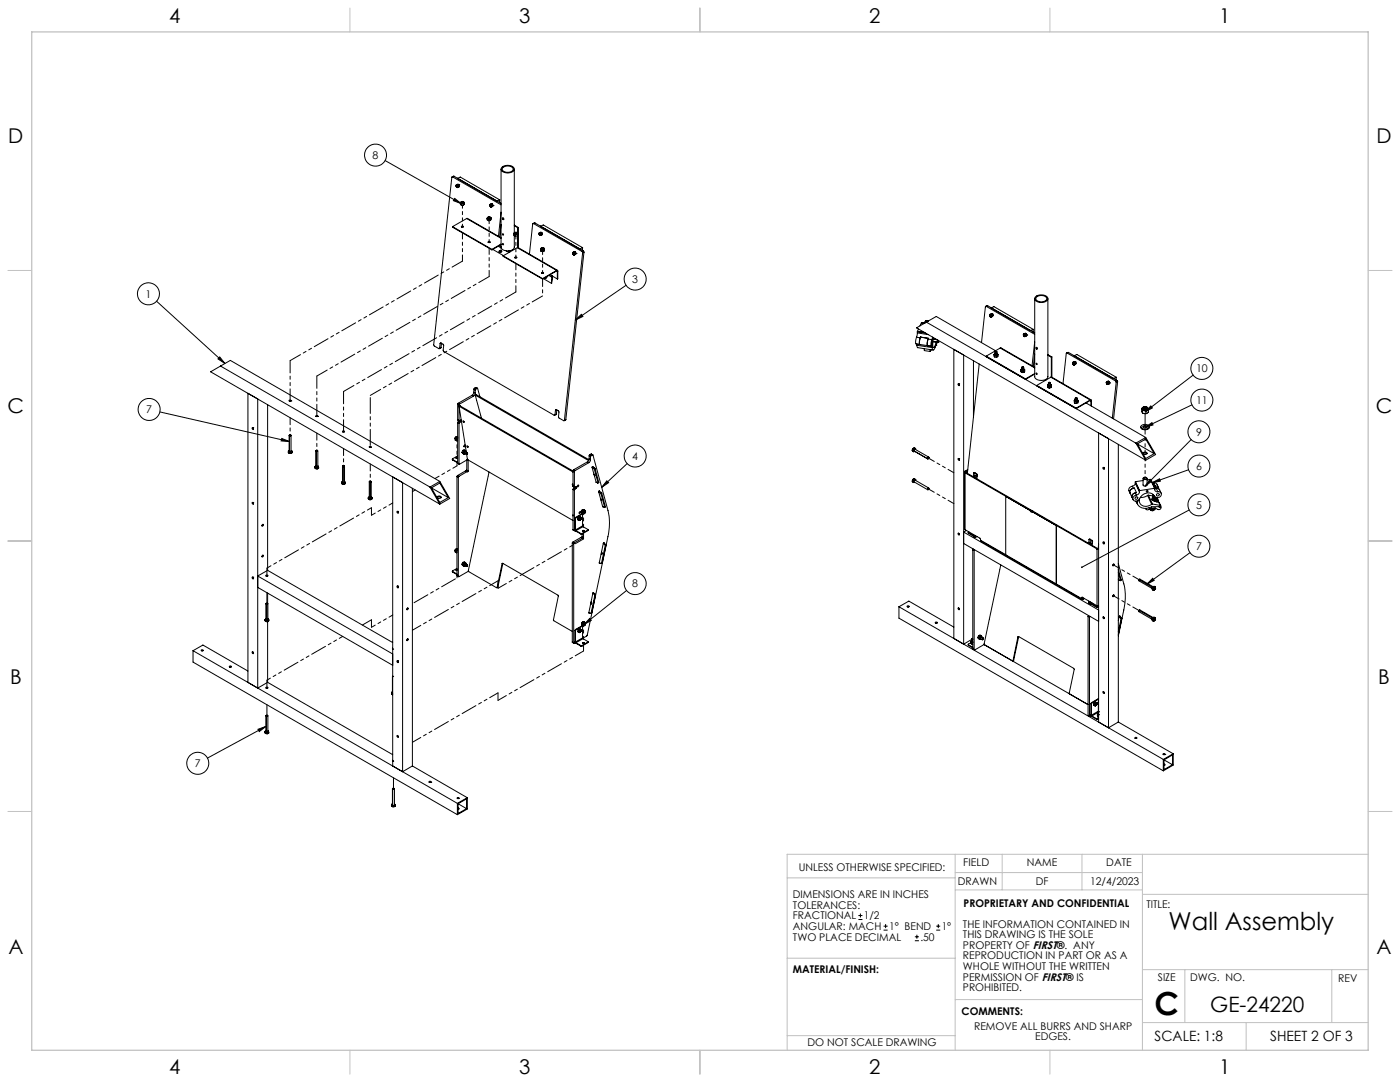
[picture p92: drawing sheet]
<svg xmlns="http://www.w3.org/2000/svg" width="559mm" height="432mm" viewBox="0 0 559 432" stroke-linecap="round" stroke-linejoin="round" font-family="sans-serif">
<defs><g id="words">
<text font-size="12.7" x="460.9" y="405.2">C</text>
<text font-size="9.9" x="466.4" y="371.3">Wall Assembly</text>
<text font-size="8.5" x="483.1" y="404">GE-24220</text>
<g font-size="8.1">
<text x="67.6" y="9.3">4</text>
<text x="207.3" y="9.3">3</text>
<text x="347" y="9.3">2</text>
<text x="486.7" y="9.3">1</text>
<text x="3.3" y="57">D</text>
<text x="549.4" y="57">D</text>
<text x="3" y="164.9">C</text>
<text x="549.1" y="164.9">C</text>
<text x="4" y="272.9">B</text>
<text x="550.1" y="272.9">B</text>
<text x="3.3" y="380.8">A</text>
<text x="549.4" y="380.8">A</text>
<text x="67.6" y="428.4">4</text>
<text x="207.3" y="428.4">3</text>
<text x="347" y="428.4">2</text>
<text x="486.7" y="428.4">1</text>
</g>
<g font-size="5.6">
<text x="460.9" y="415.2">SCALE: 1:8</text>
<text x="507" y="415.2">SHEET 2 OF 3</text>
</g>
<g font-size="4.2">
<text x="148.7" y="63.4">8</text>
<text x="252.4" y="112.9">3</text>
<text x="58.1" y="118.8">1</text>
<text x="477.4" y="148.6">10</text>
<text x="477.4" y="161.2">11</text>
<text x="58.4" y="164.9">7</text>
<text x="477.4" y="173.8">9</text>
<text x="252.4" y="183.5">4</text>
<text x="477.4" y="187.5">6</text>
<text x="477.4" y="203">5</text>
<text x="477.4" y="219.5">7</text>
<text x="252.4" y="234.4">8</text>
<text x="77.8" y="306.1">7</text>
<text x="318.8" y="347.7">UNLESS OTHERWISE SPECIFIED:</text>
<text x="384.5" y="345.5">FIELD</text>
<text x="409.9" y="345.7">NAME</text>
<text x="441.6" y="345.7">DATE</text>
<text x="382.3" y="353.3">DRAWN</text>
<text x="413.5" y="353.3">DF</text>
<text x="435.1" y="353.3">12/4/2023</text>
<text x="316.5" y="358.5">DIMENSIONS ARE IN INCHES</text>
<text x="316.5" y="362.7">TOLERANCES:</text>
<text x="384.6" y="361.9">PROPRIETARY AND CONFIDENTIAL</text>
<text x="457.6" y="362.3">TITLE:</text>
<text x="316.5" y="371.2">ANGULAR: MACH</text>
<text x="316.5" y="366.9">FRACTIONAL</text>
<text x="344.8" y="366.9">1/2</text>
<text x="354.9" y="371.2">1° BEND</text>
<text x="375.9" y="371.2">1°</text>
<text x="384.4" y="370.2">THE INFORMATION CONTAINED IN</text>
<text x="316.5" y="375.4">TWO PLACE DECIMAL</text>
<text x="367.4" y="375.4">.50</text>
<text x="384.4" y="374.4">THIS DRAWING IS THE SOLE</text>
<text x="384.4" y="382.9">REPRODUCTION IN PART OR AS A</text>
<text x="384.4" y="378.6">PROPERTY OF FIRST®. ANY</text>
<text x="316.5" y="388.4">MATERIAL/FINISH:</text>
<text x="384.4" y="387.1">WHOLE WITHOUT THE WRITTEN</text>
<text x="384.4" y="391.3">PERMISSION OF FIRST® IS</text>
<text x="384.4" y="395.6">PROHIBITED.</text>
<text x="462.2" y="391.3">SIZE</text>
<text x="475.1" y="391.3">DWG. NO.</text>
<text x="534.1" y="391.8">REV</text>
<text x="383.8" y="405.1">COMMENTS:</text>
<text x="388.8" y="410.9">REMOVE ALL BURRS AND SHARP</text>
<text x="322.3" y="417.6">DO NOT SCALE DRAWING</text>
<text x="413.2" y="415.2">EDGES.</text>
</g>
</g></defs>
<g fill="none" stroke="#c0c0c0" stroke-width=".4">
<path d="M139.7 3.2v9.5M279.4 3.2v9.5M419.1 3.2v9.5M3.1 107.9h9.6M546.1 107.9h9.5M3.1 215.9h9.6M546.1 215.9h9.5M3.1 323.8h9.6M546.1 323.8h9.5M314.2 350.3h67M381.2 340.9v78.2M381.2 355.1h74.8"/>
<path d="M381.2 348.2h74.8M400 340.9v14.2M431.9 340.9v14.2M456 340.9v78.2M456 356.9h90.1M546.1 340.9h-231.9v78.2M314.2 382.4h67.2M381.2 398.9h74.8M456 387h90.1M472.9 387v21.1M531.6 387v21.1M139.7 419.1v9.6"/>
<path d="M279.4 419.1v9.6M314.2 413.3h67M419.1 419.1v9.6M456 408.1h90.1M497.4 408.1v11"/>
</g>
<path d="M12.7 12.7h533.4v406.4h-533.4z" fill="none" stroke="#c0c0c0" stroke-width=".5"/>
<g fill="none" stroke="#000" stroke-width=".4">
<path d="M153.7 64.1l30.4 17.2M180.7 70.6l-.4 .1-7.2 66.8 .2 .5 1.9 1.1 .3-.2M180.7 70.6l19.3 11.1M181.2 70.3l-.7 .3M181.2 70.3l18.8 10.9M181.2 70.3l-.5 .3M181.5 79.2l2.6 2.1-3.1-1.2zM182 74.2h.1M182.2 73.8l-.2 .4M182.2 73.8l.6 .4-.1 .7M182.2 74.3l.1 .3M182.2 73.8h-.1"/>
<path d="M182.2 73.8l.6-.3 .5 .6-.1 .5-.5 .3M182.2 74.7h.1M182.2 74.7l.5 .2M182.2 74h.3M182.2 74v.3M182.3 73.7l-.1 .1M182.3 74.6h.3M182.5 74.2l-.3 .1M182.5 74.2v.1M182.5 74l.1 .6M182.5 74v.3M182.5 74v.1"/>
<path d="M182.5 74v.2M182.5 74.3l.1 .1M182.5 74.3l.1 .2M182.6 74.5h.1M182.6 74.5l-.3 .1M182.6 74.4v.2M182.6 71.2l1.1-.5 15.8 9.1M182.8 73.5l.3 .2M183.1 73.7h.1M183.3 74.2v.1M199.5 79.8l-1.2 .4M199.5 79.8l-.2 1"/>
<path d="M200 67.5v31.1M200.3 66.7a3.2 3.2 0 0 1 5 .8 3.1 3.1 0 0 1-5.3 0zM200.7 66.9a2.8 2.8 0 0 1 4.1 .5 2.57 2.57 0 0 1-4.1 .7l-.3-.5zM205.3 67.5v25.4M180.6 90.5l15.8 9.2M180.6 90.5l15.8 9M183.8 80.9l.3 .4M183.8 80.9l.3 1M183.9 80.7l-.1 .2M184 80.6a.6 .6 0 0 1 .8-.3 .6 .6 0 0 1 .2 .9l-1-.1zM184.1 81.3h.8M184.1 81.9h.8"/>
<path d="M184.1 81.3v.6M184.2 80.7l.2-.2 .6 .2M184.2 90.3a.42 .42 0 0 1 .6-.2 .42 .42 0 0 1 0 .7 .42 .42 0 0 1-.6-.2zM184.2 90.6h.7M184.3 80.8h.6M184.9 81.3v.6M185.2 80.8l.1 .1M185.3 80.9l-.4 .4M185.3 80.9v.6l-.4 .4M186.3 87.2l13.7 7.7M186.3 87.2l-5.7 3.3M186.3 87.2l13.7 7.9"/>
<path d="M194.4 87.1l.5 .4M194.4 87.1v.6l.5 .4M194.6 86.9l-.2 .2M194.7 86.7a.64 .64 0 0 1 .9-.3 .64 .64 0 0 1 .1 1.1 .64 .64 0 0 1-1-.2zM194.7 86.7l.6-.1 .5 .3-.7 .3zM194.8 96.7h.8M194.9 96.5l.8 .1-.5 .2zM194.9 87h.6M194.9 87.5v.6M195.4 86.7l.3 .2M195.4 86.7l-.6 .2M195.5 81.9v.1"/>
<path d="M195.6 81.6a.46 .46 0 0 1 .7 .4 .46 .46 0 0 1-.6 .4zM195.7 81.5l.6 .4-.1 .7 .1-.7zM195.7 82l.1 .3M195.7 82.5h.1M195.7 87.4l-.8 .1M195.7 88l-.8 .1M195.7 87.4v.6M195.8 82.3l.2 .1M195.8 81.8l.2 .1M195.8 81.8l-.1 .2M195.9 86.9l.1 .1M195.9 81.9l.1 .1"/>
<path d="M195.9 81.9l-.2 .1M196 82.6h.1M196 82l.1 .2M196 82v.2M196 87l-.3 .4M196 87l-.3 1M196 81.9l.1 .3M196 82.2h.1M196 82.2l-.2 .1M196.1 82.2l-.1 .2M196.2 81.3l.4 .2 .2 .7-.7 .4M196.2 81.3l.4 .2"/>
<path d="M196.2 81.3l-.5 .2M196.4 99.5v.2M196.7 99.5l4.3 2.5M196.8 82h.1M198.9 98.3l1.1 .6M199.4 80.6v.3zM199.5 97.9l.5 .5M199.8 99.9l.4 .1-.2 .5M200 99.8l-.1 .1M200 98.6v.3M200 97.6l-.6 .4M200 98.9l.1 .1"/>
<path d="M200 84.7l-1 9.6M200 99.9h.1M200 89.6l-.5 5M200 97.4l-3.6 2.1M200 97.6l-3.6 2.1M200 99.9l-.7 .3M200.6 93.3l.3 .1v.4zM200.6 97.2l.3 .1v.4zM200.6 86.9l.2 .1a.32 .32 0 0 1 .3 .4 .32 .32 0 0 1-.3 .2zM200.8 87l.3 .5M205.1 93.4l.7 .3M205.1 93.4v.6l.7 .3"/>
<path d="M205.2 92.9l-.1 .5M205.2 92.9h.1M205.3 94.1v4.5a3.2 3.2 0 0 1-5.1 .6l-.2-.6M205.3 90.1l1.4 .8M205.3 89.9l1.5 .9M205.3 92.9l.3-.2a.56 .56 0 0 1 .8 0 .56 .56 0 0 1 0 .8 .56 .56 0 0 1-.8 0l-.4-.2zM205.4 92.9l.7-.2 .3 .4-.7 .2zM205.5 93l.4-.2 .4 .3-.5 .2zM205.5 93l.3-.2 .5 .2M205.6 93.1h.6M205.6 93l.6 .1-.4 .1zM205.8 93.7v.6"/>
<path d="M206.5 98.8l16 9.1M206.5 98.8l-5.7 3.3M206.5 98.8l15.7 9.1M206.5 93v.5M206.5 93.5l-.7 .2M206.5 94.1l-.7 .2M206.5 93.5v.6M206.6 93.6l-.1 .5M206.7 90.9v7.9M206.8 90.8l-.1 .1M206.8 90.8v8M212.9 89.2l-.3 .1-1.3 12.1"/>
<path d="M212.9 89.2l19.4 11.2M213.5 89l-.7 .2M213.5 89l-.6 .2M213.5 89l19.3 11.2M215.1 93.3h.1M215.1 93.3a.47 .47 0 0 1 .7-.4 .47 .47 0 0 1 .2 .7l-.3 .4M215.3 92.9l.3 .1a.52 .52 0 0 1 .4 .6 .52 .52 0 0 1-.7 .3 .52 .52 0 0 1-.1-.8zM215.3 93.3l.1 .3M215.4 93.8l.3 .2M215.4 93.6l.2 .2M215.4 93.8h.1M215.4 93.1l.4 .5"/>
<path d="M215.4 93.1l-.1 .2M215.4 93.1l.3 .1M215.5 93.2l-.2 .1M215.5 93.2l.1 .1M215.6 93.2v.1M215.6 93.3l.2 .3M215.6 93.3l.1 .2M215.7 93.5l.1 .1M215.7 93.5l-.3 .1M215.7 94l.2-.7-.6-.4 .6-.3 .6 .9-.7 .5M215.7 90.3l1.2-.5 15.7 9-1.1 .5zM215.8 93.6l-.2 .2"/>
<path d="M215.8 93.5v.1M215.8 99.2l.1 .4M215.8 99.2l.1 1M215.9 99.1a.6 .6 0 0 1 .8-.3 .6 .6 0 0 1 .3 .9l-.9-.1zM215.9 99.6l.7 .2M215.9 99.6v.6M215.9 99.1l-.1 .1M216 99.1l.5-.2a.39 .39 0 0 1 .5 .1 .39 .39 0 0 1-.1 .6 .39 .39 0 0 1-.5-.1zM216.1 99.1l.6-.1 .3 .2-.5 .2zM216.2 92.8l.3 .5M216.2 92.8h.1M216.3 99.1l.6 .1-.4 .2z"/>
<path d="M216.3 99.3h.6M216.5 99l.5 .2M216.5 99l-.4 .2M216.6 99.8v.6M217.1 99.1l.2 .5M217.3 99.6l-.7 .2M217.3 99.6v.6l-.7 .2M232.5 99.7l.1 .3zM232.6 98.8l-.2 1.1M199.2 100.2l.4 .2-.1 .4zM200.1 100.5h.1M200.2 100.4h.1"/>
<path d="M200.3 100.4l-.8 .3M200.8 102.1l15.8 9.1M200.8 102.1l15.8 9.3M202 100.1l.2 .1M202.2 100.2h.1M202.2 100.2l1 .6M203.4 100.5l-.1 .2zM203.5 100.4l-.5-.3 .7 .4M205.5 102.9h.8M205.5 102.6l.8 .2-.5 .2zM215.9 100.2l.7 .2M216.2 108.8l.5-.1 .3 .3-.6 .1z"/>
<path d="M216.2 109h.7M216.6 111.2v.2M216.9 111.2l3.2 1.9M217.6 110.8l-.1 .3-.3-.1M218.1 110.8h.1M218.2 110.8l-.7 .3M218.2 110.5l-.2 .4M219.1 109.9l1.1 .7M219.6 109.6l2.9 1.7M220.3 110.2l-.1 .3zM220.4 110.1l-.3 .3 .2 .2 .1-.3-.3 2.8M220.5 110.2l-.4 2.9"/>
<path d="M222.2 107.9l.4 .3M222.2 108.1l.3 .2M222.2 107.9l-5.6 3.3M222.2 108.1l-5.6 3.3M222.2 107.9v.2M222.5 108.3v3M222.6 108.2l-.1 .1M222.6 108.2l-.1 3.1M228.6 101a.49 .49 0 0 1 .7-.3 .49 .49 0 0 1 .1 .8l-.3 .3M228.6 101v.1M228.7 100.8a.43 .43 0 0 1 .7 .3 .43 .43 0 0 1-.6 .4zM228.7 101l.1 .4"/>
<path d="M228.7 101l.4 .1M228.8 100.7l.3 .1a.51 .51 0 0 1 .3 .7 .51 .51 0 0 1-.7 .2 .51 .51 0 0 1-.1-.8zM228.8 101.4l.3 .1M228.8 101.6h.1M228.8 101.6l.3 .2M228.9 100.9l.3 .5M228.9 100.9l-.2 .1M228.9 100.9l.2 .2M229.1 101.1l.1 .3M229.1 101.1v.1M229.1 101.2l.1 .2M229.1 101.2l-.3 .2"/>
<path d="M229.2 101.4l-.1 .1M229.2 101.3v.1M229.2 101.4h.1M229.3 100.4l-.5 .2 .6 .6-.3 .6M229.3 100.4l.6 .7-.1 .4-.5 .2M229.3 100.5l.4 .1M229.7 100.6h.1M229.9 101.1h.1M232.3 100.4l.3 .5M232.6 100.9l-7.3 66.8M232.8 100.2l.3 .4M232.8 100.2l-.5 .2"/>
<path d="M233.1 100.6l-.5 .3M233.1 100.6l-7.3 66.9M249.9 113.8l-20.3 13.9M413 119.2v31.1a3 3 0 0 0 5.3 0v-31.1M413.2 118.6a3.4 3.4 0 0 1 5.1 .4 2.69 2.69 0 0 1-4 1.5l-.3-.1a1.2 1.2 0 0 1-.8-1.8zM413.6 118.7a2.77 2.77 0 0 1 4.2 .4 2.39 2.39 0 0 1-2.2 1.4 2.39 2.39 0 0 1-2.1-1.4zM62.5 120.2l27.3 24.9M175.7 137.1l-.2 1.8M176 136.9l1.1 .8-.2 2.2 .2 .4 44.1 25.4 .3-.2M176 136.9l-.3 .2M176 138.7l-.6 .4M176 138.7l-.5 .2"/>
<path d="M176.1 136.9l-.4 .2M176.2 137l-.2 1.7M229.6 127.7l2.5-2.3 .6 .9zM365.8 137.3l.1 .5M365.8 137.3l1.5 .2M365.8 134.6l-.3 2.6 1.6 .3M365.8 134.6l1.5 .2M365.8 137.3h.1M365.9 137.8l.4 .9 6.2 1M365.9 137.8l6.2 .9M366.1 132.9l-.3 1.7M366.1 132.4v.5"/>
<path d="M366.1 132.9l4.4 .6M366.1 132.4l3.2 .5M366.2 132.3l-.1 .1M366.2 132.3l2.8 .4M366.6 131.3l-.4 1M367.3 134.8l-.3 1.3 .1 1.4M367.3 137.5h.1M367.4 134.5l-.1 .3M367.4 134.5l3.2 .5M367.4 134.5l.2 .1M367.8 128.8l-.6 1.2M367.8 128.8h.1"/>
<path d="M367.8 128.8l1 .2M367.8 128.8l1 .1M368.7 129v.2M368.7 129l.1 .2M368.9 128.9l-.2 .1M368.9 139.1l.1 .8 2.3 .4M369.3 128.6l-.4 .5M369.3 128.7l-.1 .2M369.3 128.4v.5M369.6 128l-.3 .3 .2 .4M369.7 128.6l83.7 48.2M369.7 128.6l-3.9 2.2 91.5 52.9"/>
<path d="M369.7 128.6l4-2.3 23.7 13.7M370.3 138l1.4 .2M370.3 138h.1M370.4 138h.1M370.4 138l1.5 .3M370.5 128l-.5-.1a.37 .37 0 0 0-.5 .1 .37 .37 0 0 0 .3 .6M370.5 128l.1 .1M370.5 135.3l-.4 1.8 .2 .9M370.5 135.3l1.5 .2M370.6 135l-.1 .3M370.6 135.1l-.5 1.7 .1 1.1-3.1-.4M370.6 135l-3.1-.4-.5 1.8 .1 1.1"/>
<path d="M371.2 139.5l.1 .8 .3-.7-.1 .2M371.9 138.3l.2 .4M372 136.1l-.1 1.2zM372.2 134.5l-.2 1M372.2 137.2h.1M372.3 137.2l-.4 1.1M372.3 136.5l1.3 .1M372.3 136.2l1.4 .2M372.6 134.7l-.5 2.9-.4 .6-.1-1.4 .4-1.3M373.6 137.8h.1M373.6 137.8l-.5 1.3a.48 .48 0 0 1-.3 .5 .48 .48 0 0 1-.5-.1l-.2-.8M373.6 136.6l-.9 2.1a1.03 1.03 0 0 1-.4-1.5"/>
<path d="M373.7 136.4l-.1 .2M373.9 135.5l-1.4-.2 1.5 .2M374.3 136.5h.1M374.4 135.7l-.7 .7M374.4 136.5h.1M374.4 136.3l-.8 1.5M374.4 136.3h.1M374.4 136.3v.2M374.6 135.9l-.2 .6M380.7 139.4v115.4l3.9 2.3M393.7 122.3l-.4 .1-1.5 14.3M393.7 122.3l19.3 11.1"/>
<path d="M394.2 122l-.7 .2M394.2 122l18.8 10.9M394.2 122l-.5 .3M395 125.8v.1M395.1 125.5l-.1 .3M395.1 125.9l.2 .4M395.2 125.4l.6 .4-.1 .7M395.2 125.4l.7-.2 .4 .4v.6l-.6 .3M395.2 125.4l-.1 .1M395.2 126.4h.1M395.3 126.4l.3 .1M395.3 125.7l.2 .1"/>
<path d="M395.3 125.7l-.2 .2M395.3 125.4l-.2 .1M395.3 126.3h.2M395.4 125.8l-.3 .1M395.4 125.8l.1 .2M395.5 125.8v.5M395.5 125.7v.3M395.5 125.8h.1M395.5 125.7l-.1 .1M395.5 126l.1 .2M395.6 126.2h.1M395.6 126.2l-.3 .1"/>
<path d="M395.6 122.8l1.1-.4 15.7 9M395.6 126.1l-.1 .2M395.8 125.2l.3 .2M396.1 125.4h.1M396.1 125.4l.2 .5M396.3 125.9h.1M399.2 138.9l13.8 7.7M399.2 138.9l13.8 7.9M399.2 138.9l-5.6 3.2M408.5 133.6h.1M408.5 133.6a.48 .48 0 0 1 .7-.3 .48 .48 0 0 1 .1 .8l-.2 .2M408.6 133.3l.6 .2-.1 .8"/>
<path d="M408.6 133.3a.46 .46 0 0 1 .7 .4 .46 .46 0 0 1-.7 .4zM408.6 133.7l.1 .3M408.7 133.2l.6-.2 .5 .6v.4l-.7 .3M408.7 134.2l.4 .1M408.7 134l.3 .1M408.7 133.5l.3 .1M408.7 133.5l-.1 .2M408.9 133.5v.1M408.9 133.6l-.3 .1M408.9 133.6v.1M408.9 133.7l.2 .2M408.9 133.5v.2"/>
<path d="M408.9 133.7l.1 .2M409 134.3h.1M409 133.6l.1 .3M409 133.9h.1M409 133.9l-.3 .1M409.1 133.9l-.1 .2M409.3 133l.5 .5-.1 .5M409.6 133.1l.2 .6M409.8 133.7h.1M412.3 132.3l.1 .2zM412.4 131.4l-1.1 .5M412.4 131.4l-.1 1.1"/>
<path d="M413 136.3l-1.1 9.7M413.6 138.6h.1a.39 .39 0 0 1 .4 .5 .39 .39 0 0 1-.6 .2 .39 .39 0 0 1 0-.6zM413.8 138.7l.3 .4M87.7 142.5l2.1 2.6-2.8-1.9zM88 146.1l-3.9 2.3 91.4 52.8M88 146.1l83.6 48.3M88 146.1l3.9-2.3 83.6 48.3M99 157v115.3l3.9 2.3M102.9 159.2v115.4M115.4 159.8l.5-.2 .3 .3-.5 .2zM188.5 157.7l.5 .4M188.5 157.7l-5.6 3.2"/>
<path d="M189 158.1l-5.6 3.2M189.1 156.6l-.6 1.1M189.1 155.3l.6 .4M189.1 156.6l.6 .3M189.1 155.3v1.3M189.3 154.9l-.2 .4M189.3 154.9l.6 .4M189.7 156.9l-.7 1.2M189.7 155.7v1.2M189.9 154.7l.7 .2M189.9 154.7l.5 .3M189.9 154.7l-.6 .2"/>
<path d="M189.9 157.8l.4 2M189.9 155.3l-.2 .4M189.9 157.8l45 26M190.2 157.6l-.4 .2M190.2 157.6l-.3 .2M190.2 157.6l44.9 25.9M190.3 159.9l1.6 6M190.4 155l1.2 3.4M190.4 155l-.5 .3M382.5 153.1l.3 .2 .1 .6-.4-.2zM382.7 153.2h.1M382.7 153.2l.3 .5"/>
<path d="M384.6 141.7v115.4M388.5 144v22.3M390.8 145.3l-4.7 43.6M393.6 142.1l15.7 9.1M393.6 142.1v.2M396.7 141.5l.4 .4M396.7 141.5l.4 1M396.9 141.3l-.2 .2M396.9 141.2l.3-.1a.41 .41 0 0 0 .4 .5 .41 .41 0 0 0 .3-.5h.1a.57 .57 0 0 1-.4 .8 .57 .57 0 0 1-.7-.7zM397.1 141.9h.8M397.1 142.5h.8M397.1 141.9v.6"/>
<path d="M397.2 141.2l.1 .3M397.2 141.3h-.1M397.2 140.5v.9M397.3 140.3v.4M397.3 140.7v.8M397.8 140.3l.1 .3-.6 .1M397.9 141.9v.6M397.9 141.2l-.1 .3h-.5M397.9 141.3h.1M397.9 140.5v.9M398.2 141.4l.2 .1M398.4 141.5l-.5 .4"/>
<path d="M398.4 141.5v.6l-.5 .4M407.4 147.7l.5 .4M407.4 147.7v.6l.5 .4M407.5 147.5l-.1 .2M407.8 147.2h-.1a.54 .54 0 0 0 .5 .8 .54 .54 0 0 0 .5-.7l-.1-.1M407.8 146.6v.9l.3 .2M407.8 147.3a.41 .41 0 0 0 .4 .5 .41 .41 0 0 0 .4-.5M407.9 148.1v.6M408 146.4l-.2 .3 .3 .2M408.1 146.9v.8M408.4 146.4l.2 .4-.5 .1M408.6 146.6v1l-.5 .1"/>
<path d="M408.7 148l-.8 .1M408.7 148.6l-.8 .1M408.7 148v.6M408.9 147.5l.1 .1M409 147.6l-.3 .4M409 147.6l-.3 1M413 141.3l-.6 5M413 149.1l-3.7 2.1M413 149.3l-3.7 2.1v-.2M413.6 145l.3 .1v.4zM413.6 148.9l.3 .5zM413.8 153.8l15.7 9.1"/>
<path d="M413.8 153.8v.2M417.3 151.5l.3 .1M418.1 154l.6 .3M418.1 154v.6l.6 .3M418.2 153.7l-.1 .3M418.3 141.7l1.3 .9M418.3 141.5l1.5 1M418.3 153.5l-.1 .2M418.4 153.6l.4 .3M418.5 153.4l-.3 .4M418.5 153.4a.42 .42 0 0 0 .4 .6 .42 .42 0 0 0 .4-.6M418.5 152.8v.9"/>
<path d="M418.7 152.6l-.2 .2 .3 .2M418.7 154.3v.6M418.8 153v.9M419.1 152.6l.1 .3-.4 .1M419.3 153.4l.1 .1a.62 .62 0 0 1-.4 .8 .62 .62 0 0 1-.8-.5M419.3 152.8v.9l-.5 .2M419.5 150.5l16 9.1M419.5 150.5l-5.7 3.3M419.5 150.5l15.7 9.1M419.5 154.1l-.8 .2M419.5 154.7l-.8 .2M419.5 153.6h.1"/>
<path d="M419.5 154.1v.6M419.6 153.6l-.1 .5M419.6 153.6l-.1 1.1M419.6 142.6v7.9M419.8 142.5l-.2 .1M419.8 142.5v8M425.9 140.9l-.3 .2-1.3 12M425.9 140.9l19.4 11.1M426.5 140.7l-.8 .2M426.5 140.7l19.3 11.1M426.5 140.7l-.6 .2M428.1 145a.4 .4 0 0 1 .4-.5 .4 .4 0 0 1 .4 .5l-.2 .7"/>
<path d="M428.1 145h.1M428.2 144.6h.4l.3 .4-.3 .7M428.2 144.7l.3-.1a.51 .51 0 0 1 .5 .7 .51 .51 0 0 1-.7 .3 .51 .51 0 0 1-.1-.8zM428.3 144.6a.47 .47 0 0 1 .6 .1 .47 .47 0 0 1 0 .7 .47 .47 0 0 1-.7 0zM428.3 145v.3M428.3 144.6l.6-.3 .5 .5v.6l-.6 .3M428.3 145.5h.1M428.3 145.5l.4 .2M428.3 145.3l.3 .2M428.4 144.8l.4 .5M428.4 144.8l-.1 .2M428.4 144.8l.2 .1"/>
<path d="M428.6 144.9l-.3 .1M428.6 144.9v.3M428.6 144.9l.2 .4M428.6 145.2l.2 .1M428.6 145.2l-.3 .1M428.7 142l1.1-.5 15.8 9.1M428.8 145.3l-.2 .2M428.8 145.2v.1M428.8 159.8l.1 .4M428.8 159.8l.1 1M428.9 159.7l-.1 .1M429 159.7l.1-.1a.44 .44 0 0 0 .4 .5 .44 .44 0 0 0 .4-.6l.1 .1a.52 .52 0 0 1 0 .7 .52 .52 0 0 1-.7 0l-.4-.2z"/>
<path d="M429.1 159.8l.5 .2M429.2 159v.8M429.2 144.5h.1M429.2 144.5l.2 .5M429.3 158.8l-.1 .2 .4 .2M429.6 159.2v.8M429.7 158.8l.2 .3-.3 .1M429.9 159l.1 .8-.4 .2M430.1 159.7l.2 .5M435.2 159.6l.4 .3M435.2 159.8l.2 .2M435.2 159.6v.2"/>
<path d="M435.2 159.8l-5.7 3.3v-.2M435.2 159.6l-5.7 3.3M435.4 160v2M435.6 159.9l-.2 .1M435.6 159.9v2.2M441.6 152.8a.52 .52 0 0 1 .9-.2 .52 .52 0 0 1-.4 .9M441.7 152.4a.47 .47 0 0 1 .7 .4 .47 .47 0 0 1-.6 .4zM441.7 152.4h.3a.5 .5 0 0 1 .5 .6 .5 .5 0 0 1-.7 .4 .5 .5 0 0 1-.2-.8zM441.7 152.7l.1 .4M441.7 152.7l.4 .1M441.8 153.3h.1M441.8 153.3l.3 .2"/>
<path d="M441.8 153.1l.2 .1M441.9 152.6l.3 .5M441.9 152.6l-.2 .1M441.9 152.6l.2 .1M442 152.6l.1 .2M442.1 152.8l.1 .2M442.1 152.8v.1M442.1 152.9l.1 .1M442.1 152.9l-.3 .2M442.2 153.1l-.2 .1M442.2 153v.1M442.2 153h.1"/>
<path d="M442.2 153.4l.7-.4-.5-.9-.6 .2 .6 .6-.3 .6M442.2 152.2h.4l.3 .6M442.7 152.3l.2 .5M442.7 152.3h.1M442.9 152.8h.1M445.3 152l.2 .6M445.5 151.6v.1M445.5 151.6h.1M445.5 152.6l-1.5 14.3M445.6 150.6l-1.2 .4M445.6 150.6l-.2 1M445.8 151.8l.3 .6"/>
<path d="M445.8 151.8l-.5 .2M446.1 152.4l-.6 .2M446.1 152.4l-1.6 14.7M476.2 149.7l-19.2 14.7M63.8 164.4l51.8 11.8M100.6 170.7h.4l.1 .7-.3-.1zM100.9 170.7h.1M100.9 170.7l.3 .5M106.8 161.5v66.1M112.5 175l3.1 1.2-3.4-.2zM115.4 173.8l.2 6.6M115.4 179.8l-.3 .1v.5"/>
<path d="M115.5 160h.6M115.6 173.6l.5 .1-.4 .1zM115.6 174v6.4M115.6 173.6v.4M116 173.6l.1 .4h-.5M116.1 160h.1M116.2 173.8v6.4l-.6 .2M116.2 179.8l.3 .2M116.5 180v.8M116.5 180v.4M126 180v6.4l.3 .1M126.1 165.9l.5-.1 .3 .3-.6 .1z"/>
<path d="M126.1 166.2h.7M126.3 179.7l-.3 .3 .3 .2M126.6 179.7l.2 .4-.5 .1M126.8 166.2h.1M126.9 180v6.3l-.6 .2M136.7 172a.42 .42 0 0 1 .7-.2 .42 .42 0 0 1 0 .7 .42 .42 0 0 1-.7-.2zM136.8 172.3h.6M137.4 172.3h.1M147.4 178.3l.3-.2 .5 .3-.5 .2zM147.5 178.5h.6M148.1 178.5h.1M181.6 175l.7 .3"/>
<path d="M181.6 175v.6l.7 .3M181.7 174.8l.4 .4h.6l-.4 .1M181.7 174.7l-.1 .3M181.8 174.5l-.1 .2M182 174.7l.5-.3 .1 .2-.5 .2h.6M182.3 175.3v.6M182.7 174.3h-.6l-.4 .5M182.7 167.5l.6 .5M182.7 175.8l-.4 .1M182.7 174.8l-.7-.1 .6-.3h-.6a.4 .4 0 0 0 .1 .6 .4 .4 0 0 0 .6-.1M182.7 174.7h-.6M182.7 161.3l.5 .4"/>
<path d="M182.7 167.5l.5 .3M182.7 161.3v6.2M182.7 168.7v16.1M182.7 168.7l.5 .4M182.8 168.4l-.1 .3M182.8 168.4l.6 .3M182.9 160.9l-.2 .4M182.9 160.9l.5 .4M183.2 161.7v6.1M183.2 169.1v16M183.4 168.7l-.2 .4M183.4 162.2l2.7 18.2"/>
<path d="M183.4 161.3l-.2 .4M183.4 162.2l45.1 26M183.7 162l-.4 .2M183.7 162l-.3 .2M183.7 162l45 26-.2 .2M183.9 168.3l-.5 .4M183.9 168.3l-.6-.3-.5 .4M184.1 167.7l-.7 .3-.2-.2M184.2 167.9l-.3 .4M184.7 179.8l-.3 .8M184.7 179.8l.5 .3M184.8 168l.4 .6z"/>
<path d="M185.1 168.1l.1 .2M185.7 177.7l-.5 .2v.4l.5-.4M185.7 179.8l-.5 .3M185.7 179.8l-.5-.3-.5 .3M185.7 179.8l.2 .2M186.7 178l.1 .3M191.9 166.1l.3 .8M221.7 163.7l.3-.3 1.1 .8-.1 2.5 2 1.2 .3-.2M221.7 163.7l-.2 1.8M222.1 165.3l-.7 .4M222.1 165.3l-.6 .2M222.1 163.5l-.4 .2"/>
<path d="M222.2 163.6l-.1 1.7M225.8 167.5l-.6 .4M225.8 167.5l-.5 .2M364.1 179.8l.6 .5M364.1 179.8l.3 .2M364.3 179.1l-.2 .7M364.3 179.1l.3 .1M364.4 180l.3 .3M364.6 179.2l-.2 .8M364.7 179.9v-.4l.5-.3 5.5 3.2M364.7 179.9l5.6 3.2M365.2 178.9l-.3-.2-.6 .4"/>
<path d="M365.2 178.9l.2 .5M365.2 178.9l-.6 .3M428.9 160.2l.7 .2M428.9 160.8l.7 .2M428.9 160.2v.6M429.6 160.4v.6M430.3 160.2l-.7 .2M430.3 160.2v.6l-.7 .2M433.5 160.8l23.8 13.8M446.4 177.3v110.8M453.4 176.8l3.9 6.9M454 177.2l6.7 3.8"/>
<path d="M454 177.2l3.3-2 3.4 5.8M454 177.2l3.3 5.8 3.4-2M455.4 170.4a1.88 1.88 0 0 0 3.3 .3v-.3M455.6 169.8a1.91 1.91 0 0 1 3.1 .7 1.97 1.97 0 0 1-3.3-.2zM455.7 163v1.1l.4 .8M455.7 163l.2 .3M455.9 163.3a1.1 1.1 0 0 1 1.2-1 1.1 1.1 0 0 1 1 1.1l-.2 .2M455.9 163.3l.8 .5M455.9 163.3l.2 .5M455.9 163.1a1.29 1.29 0 0 0 1.2 .7 1.29 1.29 0 0 0 1.1-.8l.2 .4M455.9 162.8l-.2 .2M456.1 164.9l1.3 .2"/>
<path d="M456.1 163.8h.6M456.1 163.8v1.1M456.2 170.4l.6-.3 1.1 .3M456.2 170.1l1-.2a.55 .55 0 0 1 .7 .6 .55 .55 0 0 1-.9 .3l-.7-.2zM456.2 162.9l.7-.5 .9 .5M456.3 162.6l1-.2a.57 .57 0 0 1 .6 .8 .57 .57 0 0 1-.9 .2l-.7-.3zM456.4 162.7l.3-.2a.59 .59 0 0 1 .9-.1 .59 .59 0 0 1 0 .9 .59 .59 0 0 1-.9 0zM456.4 163l.5-.3 .8 .3M456.4 162.6l.9-.2a.51 .51 0 0 1 .5 .7 .51 .51 0 0 1-.8 .2 .47 .47 0 0 1-.6-.1 .47 .47 0 0 1 0-.6zM456.7 163.8l.7 .1M457 170.5l2.8-1.8 .4 .9zM457.3 174.6l-3.9 2.2"/>
<path d="M457.3 174.6l4 6.8-4 2.3M457.4 163.9v1.2M457.9 163.6l-1.2 .2M457.9 163.6l-.5 .3M458.4 163.4v1.1l-1 .6M458.4 163.4l-.5 .2M459.4 162l.6 .8-3 1.6zM475.4 175.4l-18.4 18.6M475.8 161.6l-18.8 8.9M115.1 180.4v.3l.6 .3M115.1 180.4l.6 .2M115.7 180.6v.4"/>
<path d="M116.5 180.8l-.8 .2M116.5 180.4l-.8 .2M116.5 180.4v.4M125.7 186.2l.1 .8M125.7 186.2l.1 .4M125.8 187l.8 .1M125.8 186.6l.8 .2M125.8 186.6v.4M126 186l-.3 .2M126.3 180.2v6.3M126.6 186.8v.3M126.9 186l.3 .5"/>
<path d="M127.2 186.5v.4l-.6 .2M127.2 186.5l-.6 .3M136.3 192.4l.3 .8M136.3 192.4l.3 .5M136.6 193.2l.8 .1M136.6 192.9h.8M136.6 192.9v.3M136.7 186.1v6.4l.4 .2M136.7 192.1l-.4 .3M136.9 185.9l-.2 .2 .4 .2M137.1 186.3v6.4M137.3 185.9l.1 .3-.3 .1"/>
<path d="M137.4 192.9v.4M137.5 186.1v6.4l-.4 .2M137.5 192.1l.4 .4M137.9 192.5v.4l-.5 .4M137.9 192.5l-.5 .4M147 198.7l.5 .7M147 198.7l.5 .4M147.4 192.3v6.4l.4 .2M147.4 198.3l-.4 .4M147.5 199.1v.3M147.6 192.1l-.2 .2 .4 .2M147.8 192.5v6.4"/>
<path d="M148 192.1l.2 .2-.4 .2M148.2 192.3v6.3l-.4 .3M148.2 198.3l.4 .3M148.2 199.4h-.7M148.2 199l-.7 .1M148.2 199v.4M148.6 198.6l-.4 .8M148.6 198.6l-.4 .4M156.7 190.3l4 2.3v115.4l-4-2.3zM164.6 194.9v110.8M171.6 194.4l3.9 6.8M172.2 194.7l6.7 3.9"/>
<path d="M172.2 194.7l3.3-1.9 3.4 5.8M172.2 194.7l3.3 5.8 3.4-1.9M174.5 198.3l.5-.4a.64 .64 0 0 1 .9 .1 .64 .64 0 0 1 0 .9 .64 .64 0 0 1-.9 0l-.4-.2zM174.5 198.6l.7-.3 .9 .3M175.5 192.1l-3.9 2.3M175.5 192.1l4 6.8-4 2.3M180.6 183.2l.1 .4M180.7 183.6l1.9 1.1M180.7 183.4v.2M180.7 183.4l1.9 1.1M182.4 190.2l.6 .3M182.4 190.2v39.5"/>
<path d="M182.6 184.5h.1M182.6 189.8l-.2 .4M182.6 184.7h.1M182.6 184.5v.2M182.6 189.8l.6 .3M182.7 181.9l-2 1.2v.3M182.7 182.6l-.7 .1 .7 .2M182.7 182.8h-.7M182.7 184.8l.6 .5M182.7 184.8l.5 .3M182.7 184.4l-.1 .1M183 190.5v39.5"/>
<path d="M183.2 190.1l-.2 .4M184.4 180.6l.8 .7M184.4 180.6l.5 .2M184.9 180.8l.3 .5M185.2 180.1l-.3 .7M185.3 181.2l-.1 .1M185.4 180.9l.8 .5M185.6 181a.41 .41 0 0 1-.2-.6 .41 .41 0 0 1 .6 0v-.1a.53 .53 0 0 0-.7-.4 .53 .53 0 0 0-.3 .8 .37 .37 0 0 0 .1 .4 .37 .37 0 0 0 .5 0M185.8 187.9l.7 .3M185.8 187.9l.6 .3M185.8 187.9l-3.2 1.9M186 180.2h.1"/>
<path d="M186.3 181.4l.5 2.2 41.9 24.1M186.3 187.6l-.2 .4M186.3 187.6l.6 .4M186.3 183.6v4M186.4 188.2l-3.2 1.9M186.4 181.3l-.1 .1M186.5 180.7l-.7-.5-.4 .2v.6M186.6 183.3l-3.2 2-.2-.2M186.6 183.3h.1M186.6 180.9l-.2-.2-.3 .3v.3l.2 .1M186.6 180.9h.1M186.9 188l-.5 .2"/>
<path d="M186.9 183.6v4.4M193.1 198.3l-2.5 11.7M194.8 190.3l-1.7 7.8M195.2 188.4l-.4 1.7M228.5 188.2l.2 .3M228.7 193.3l-.3-.1 .3 .6M228.7 194.1l.6 .5M228.7 187.9v6.2M228.7 195.3v16.1M228.7 187.9l.6 .3M228.7 194.1l.6 .3M228.7 195.3l.6 .3"/>
<path d="M228.9 194.9l-.2 .4M228.9 194.9l.5 .4M228.9 187.5l-.2 .4M228.9 187.5l.6 .4M229.3 194.4l.1 .2 .7-.4-.2 .7M229.3 188.2v6.2M229.3 195.6v16.1M229.4 195.3l-.1 .3M229.5 187.9l-.2 .3M229.9 194.9l-.5 .4M229.9 194.9l-.5-.3-.5 .3M230.5 193.7h.5l-.4 .6-.2-.2z"/>
<path d="M234.5 184.3l.5 .3M234.5 184.3l-5.6 3.2M234.9 183.8h.1M235 183.7l-.1 .1M235 184.6l-5.5 3.3M235.2 183.1l-.7 1.2M235.2 181.9l.5 .3M235.2 183.1l.5 .4M235.2 181.9v1.2M235.4 181.5l-.2 .4M235.4 181.5l.5 .4M235.7 183.5l-.7 1.1"/>
<path d="M235.7 182.2v1.3M235.9 181.2l.7 .3M235.9 181.2l.6 .3M235.9 181.2l-.5 .3M235.9 181.9l-.2 .3M236.4 186.6l.6 .4M236.4 186.3l.8 .4M236.5 181.5l6.2 22.3 .5 3.1v3.5l-.3 2.9-8.5 40.3-1.8 1.1M236.5 181.5l-.6 .4M236.5 186.2h.1M236.6 186.2l-.3 .3 1.8 6M236.6 186.2l.1 .2"/>
<path d="M237 187l.2 .3M237.1 189.2l.4 .6h-.3M237.2 186.7l.3 .4M237.2 187.3l1.5 5.4M237.2 186.7l-.2 .3M237.5 187.1l-.3 .2M237.5 187.1l1.5 5.3M237.9 192.4l.8 .3M239 192.4l-.3 .4M239 196.4l.6 .3M239 192.4l-.3 .3M239 196l.9 .5"/>
<path d="M239.2 195.9l.1 .1M239.3 196l-.3 .3 1.6 5.9M239.3 196v.2M239.6 196.7l.3 .4M239.7 199l.4 .5h-.2M239.9 196.5l.3 .3M239.9 197.1l1.4 5.3M239.9 196.5l-.3 .2M240.2 196.8l1.4 5.4M240.2 196.8l-.3 .3M242.2 191.9l.7 .7-2.7 1.9zM250.3 185l-10.1 9.5"/>
<path d="M364.2 191.5l-.1 .7 .3 .2M364.2 191.5l.4 .2M364.4 192.4l.4 .2 .3-.2M364.6 191.7l-.2 .7M364.8 191l-.6 .5M364.8 191l.7 .4M364.8 191l.3 .2M365.1 180.1l-.4 .2M365.1 191.2l-.5 .5M365.1 191.2l.4 .2M365.5 191.4l-.1 .3M370.5 182.6l.3 .1-.3 .4z"/>
<path d="M370.6 183.1h-.3M370.6 195.4h-.3M370.7 194.7l-.5 .4 .1 .3M370.7 194.7l.1 .2M370.7 194.7l-5.5-3.1-.5 .2 .1 .5 5.5 3.1M370.7 182.5l-.4 .1v.5M370.7 182.5l.1 .2M370.8 194.9v.1M382.5 183l.3 .1 .1 .6-.4-.2zM382.7 183h.1M382.7 183l.3 .5M385 188.3v22.8l.2 .3"/>
<path d="M385.2 188l-.2 .3 .2 .4M385.2 188.7l25.9 15M385.2 188.7v22.7M385.2 188l.3 .2M385.5 188.2v.3M385.5 188.5l25.9 15M385.5 188.5l-.3 .2M386.2 187.7l-.7 .5M386.3 187.4l-1.1 .6M388.7 188.8l.2-.3 1.1 .7-.1 1.9M388.7 188.8l-.2 1.5M388.8 190.2l-.2 .1"/>
<path d="M388.8 190.2l.6 .3M389 188.6l-.3 .2M389.2 188.7l-.2 1.3M389.4 190.5l-.2 .1M390 190.1l-.6 .4M390.1 189.4l-1.3 .8M401.4 198v23.4M440.5 186.5h.1M440.5 186.5l.3 .6M451.9 194l-.2 .1a1.41 1.41 0 0 0-1.1 1.8l.4 .8a1.47 1.47 0 0 1 1.3-1.8M451.9 194l.4 .9M452.3 194.9l.5-.2 .8 1.9-.4 .1"/>
<path d="M452.8 194.9l-1.1 .3a1.25 1.25 0 0 0-.7 1.5l1.3 2.7M453.1 192.8a1.35 1.35 0 0 1-1.2 1.2M453.1 192.3l1.7 3.6M453.1 192.8l1.7 3.6M453.1 192.3v.5M453.2 196.7l.4 .9M453.2 192.2l-.1 .1M453.2 192.2l1.7 3.6M453.4 200l.1 .3M453.4 196.7h-.5a1.38 1.38 0 0 0-1 1.8 1.38 1.38 0 0 1 1.3-1.8M453.4 198.3v.1M453.6 197.6a1.28 1.28 0 0 0-1.3 1.8 1.28 1.28 0 0 0 2.2 .1 3.7 3.7 0 0 1 6.2-1.7l.1 .2"/>
<path d="M454.6 199.4l.2 .3M454.8 199.7a2.8 2.8 0 0 0 1.9 2.4 2.8 2.8 0 0 0 3-.8M454.8 199.7l-1.3 .6M454.8 196.4a1.42 1.42 0 0 1-1.2 1.2M454.8 195.9v.5M454.9 195.8l-.1 .1M456.2 191v2.6l.6 .4 1-.4v-2.6M456.2 180.7l.6-.3a.64 .64 0 0 1 .9 .1 .64 .64 0 0 1 0 .9 .64 .64 0 0 1-.9 0l-.5-.2zM456.2 181l.7-.3 .9 .3M456.2 191.8l-3 .4M456.5 190.7l.6-.3a.43 .43 0 0 1 .5 .6 .43 .43 0 0 1-.7 .1zM456.6 190.5a.52 .52 0 0 0-.2 .8 .52 .52 0 0 0 .8 .1 .46 .46 0 0 0 .6-.3 .46 .46 0 0 0-.3-.6"/>
<path d="M458 197.7l-1.7 .8h-1.1M458 197.7l1.7 3.6M458.4 197.6l-.4 .1M458.4 197.6l1.7 .3 .3 .6 .9 .1M458.4 197.6l1.6 3.6M459 191.3l.7 .8-2.7 1.9zM459.2 191.3l1.7 3.6M459.2 191.3l-1.4 .2M459.2 191.3l1.6 3.6M459.8 199.2l.6 .6h.7l.3-.3M459.9 192.7l2.9-1.6 .4 .9zM459.9 192.7h.6"/>
<path d="M459.9 199v.2l.5 .4h.8l.2-.3M460 198.8a.8 .8 0 0 0 .6 .6 .8 .8 0 0 0 .8-.4M460 198.5l.5 .7 .9-.1 .1-.2M460 198.3l.6 .5 .9-.2a.83 .83 0 0 1-.8 .4 .83 .83 0 0 1-.7-.7M460.1 198.1l-.1 .2M460.1 199.7l.9 .1M460.1 197.7l.4 .6 .6 .1-.7-.1M460.1 199.5l.9 .1M460.1 198.3h-.1M460.2 199.2v.1M460.2 197.3v.7l.7 .3M460.2 199l.9 .2"/>
<path d="M460.2 198.8l.9 .2M460.2 199.3l.8 .1M460.3 198.6l.9 .2M460.3 198.4l.9 .2M460.4 198.2v.1M460.5 192.7l1.1 .3 .8 1.6M460.5 192.7l.6 1.3M460.8 198v.1M460.8 194.9h.1M460.8 194.9l-5.9 .9M460.9 194.9a1.01 1.01 0 0 0 1.2 1.4M461 194.6h.7l.6 .4"/>
<path d="M461.1 194h-.4l.5 1 .3-.1M461.1 194a1.09 1.09 0 0 1 1.4 1.1M461.3 199.9h.1M461.3 199.9v.2M461.3 200h.4M461.3 199.7h.1M461.3 199.7l-.4 .4M461.4 200l.4 .2M461.4 199.2v.1M461.4 199.3l.6 .1M461.5 198.8v.1M461.5 194.9l1.1 .3 .9 1.7"/>
<path d="M461.5 194.9l.6 1.4M461.6 200l.1 .2M461.6 198.6l.4 .8M461.7 200h.1M461.8 198.7l.5 .9M462 199.4a.41 .41 0 0 1 .2 .6 .41 .41 0 0 1-.5 .2M462.1 196.3a1.22 1.22 0 0 1 1.5 1.1 1.22 1.22 0 0 1-1.5 1.2l-.9-.1-.4-.5M474.4 187.5l-14.5 5.2M100.6 200.6l.5 .1v.5l-.3-.1zM100.9 200.5h.1M100.9 200.5l.3 .5M104.7 209.4l.4-.1-.4 .7z"/>
<path d="M104.8 209.3l-.3 .5M158.7 204.1h.1M158.7 204.1l.3 .5M181.6 219.6l.5 .4M181.6 219.6v.6l.5 .4M181.7 219.4l-.1 .2M182 219.4l.4-.3-.4 .2 .4 .4-.5-.3 .5-.4-.7 .4 .7 .5-.3 .1M182.1 220v.6M182.4 219.2l-.3 .2 .3 .2M182.4 219.3l-.3 .1M188.9 218.2l-1.9 9.9 11.2 6.4 .2-.1M190.6 210.1l-1.6 7.9"/>
<path d="M228.4 216.7l.6 .4M228.4 216.7v39.6M228.6 216.4l-.2 .3M228.6 216.4l.6 .3M228.7 205.7v.2M228.7 211.4l.6 .4M228.7 211.4l.6 .3M229 217.1v39.5M229.2 216.7l-.2 .4M229.3 211.7h.3M229.5 211.4l.4 .6M229.5 206.9l.2 .1"/>
<path d="M229.5 211.4l.2 .1M229.5 206.9v4.5M229.7 211.5l.2 .3M229.7 207v4.5M229.8 206.5l-.3 .4M229.8 206.5l.1 .1M229.9 211.8l1.9 1.1M229.9 211.8v.2M229.9 212l1.9 1.1M229.9 206.6l-.2 .4M230.6 206.7l.4 .2M230.6 206.7v.7l.3 .2"/>
<path d="M230.9 207.6l.3 .1M231 207.3l-.1 .3M231 207.3l.2 .4M231 206.9v.4M231.1 207.4v.1M231.2 206.2l-.6 .5M231.2 206.2l.3 .1M231.2 206.2l.8 .3M231.2 207.3h.1M231.2 207.3l-.1 .1M231.3 206.7l-.3 .2M231.3 206.7l-.3 .6"/>
<path d="M231.3 204.3h.4l-.4 .6zM231.3 207.3l-.2 .2M231.5 206.6v.2M231.5 206.3l.3 .1M231.5 206.8h.1M231.5 206.3l-.2 .4M231.5 206.6h.1M231.6 207.5l-.4 .2M231.6 207.1v.1M231.6 207.1l.1 .1M231.6 207.2h.1M231.7 207.2h.1"/>
<path d="M231.8 206.4l-.5 .3M231.8 206.4l.2 .5M231.8 206.4l.2 .1M231.8 212.9h.5M231.8 214.5l.8 .3M231.8 212.9v.2M231.8 214.5l.6 .3M231.8 214.5l-3.2 1.9M232 206.9l-.4 .6M232 206.5v.4M232.1 203.9l.3 .5M232.1 203.9l.3 1.1"/>
<path d="M232.1 205.1l.3 .1M232.1 205.1l.2 .1M232.1 205.1l-2.3 1.4M232.2 203.8l-.1 .1M232.3 212.9v1.3M232.3 203.7l.4-.2a.56 .56 0 0 1 .8 0 .56 .56 0 0 1-.1 .8 .56 .56 0 0 1-.7 0l-.4-.2zM232.3 205.2h.2v4.7M232.3 205.2l-2.4 1.4M232.3 214.2l.6 .4-.3 .2M232.3 214.2l-.2 .3M232.4 214.8h.2M232.4 214.8l-3.2 1.9"/>
<path d="M232.4 204.4h.9M232.4 205h.9M232.4 204.4v.6M232.5 203.8l.2-.2 .6 .2M232.5 212h.8M232.5 209.9l.2 .3M232.5 203.6l-.4 .2v.5M232.5 209.9l-2.8 1.6M232.6 203.9h.6M232.7 210.2l1.9 1.1v.3M232.7 210.2l-2.8 1.6M232.7 209.8l-.1 .2"/>
<path d="M233.3 204.4v.6M233.6 203.8l.1 .2M233.7 204l-.4 .4M233.7 204v.6l-.4 .4M234.6 211.8l-2.4 1.3h-.4M234.6 211.6l-2.3 1.3M234.6 211.6v.2M234.7 211.4l-.1 .4M240.6 202.1l.7 .3M240.6 202.2h.2M240.8 216.9l.6 .4M240.8 216.7l.9 .5"/>
<path d="M240.9 216.6l.3 .1M241.2 216.7l-.2-.1-.2 .2-1.6 8 .3-.1M241.2 216.7l-.1 .2M241.4 217.3l.2 .4M241.6 217.7l-1.5 7M241.6 202.2l-.3 .3M241.6 202.2l-.3 .2M241.7 217.2l.2 .4M241.7 217.2l-.3 .1M241.9 217.6l-.3 .1M241.9 217.6l-1.5 7M382.5 212.8l.3 .1 .1 .6-.4-.2z"/>
<path d="M382.7 212.8l.3 .5M382.7 212.8h.1M384.6 216.9l53.9 31.1M385.2 211.4l6 3.4 .2 .8M385.8 211.7l-1.2 .6 53.9 31.2M386.5 212.4v.4M386.5 212.6l2 1.1M386.5 212.8l2 1.1M386.5 212.6v.2M386.7 212.2l-.2 .4M388.3 219.4l.5 .3M388.3 219.4v39.5"/>
<path d="M388.4 219.1l-.1 .3M388.5 213.7h.1M388.5 213.9v.1M388.5 213.7v.2M388.5 214l.7 .5M388.5 214l.6 .3M388.5 213.3v.7M388.8 219.7l.1 39.7 4-2.2M389 219.4l-.2 .3M389.1 213.6v.7M390 214.1l-.9 .2M391.4 215.6l.1 .3 40.4 23.3"/>
<path d="M391.4 215.6l40.3 23.3M411.1 203.7l.1 .1M411.1 203.7h.1M411.1 203.7l.2 .1M411.2 203.8l.3 .4h.3M411.2 203.8h.1M411.3 203.8l.4 .5M411.4 203.5l.2 .2M411.4 203.5l-.3 .2M411.6 203.7l.3 .4M411.6 203.7l-.3 .1M411.8 204.2h.1"/>
<path d="M411.8 204.1h.1M411.9 204.1l9.7 5.6M411.9 204.1v.1M411.9 204.1l26 15M412.2 203.9l-.4 .2M412.2 203.9l-.3 .2M412.2 203.9l26 15M421.6 209.7h.1M421.6 209.7v23.3M434.7 215.3l.3-.2 1 .7-.1 1.8M434.7 215.3l-.2 1.5M434.8 216.7l-.1 .2"/>
<path d="M434.8 216.7l.6 .4M435.1 215.2l-.4 .1M435.2 215.3l-.1 1.3M435.4 217.1l-.2 .1M436 216.7l-.6 .4M436.1 216l-1.3 .7M437.9 219.1l.6 .1M437.9 219.1v22.7M438.2 218.9l.3 .1M438.2 218.9l-.3 .2M438.5 217.1l-.2 1.9M440.5 216.4h.1"/>
<path d="M440.5 216.4l.3 .5M453.5 200.3l.5 .6M453.8 200.6l.2 .6M453.8 200.7l.2 .2M454 200.9a3.8 3.8 0 0 0 5.6 1.5M459.1 203.1l.7 .5 .9-.4M459.1 203.1v.3l.5 .3 .7 .1 .3-.4M459.1 203.1h.1M459.3 203.6l.9 .2M459.4 202.9l.9 .3 .4-.3-1.1-.1 .8 .2M459.4 203.4l.8 .2M459.4 203.2l.9 .2"/>
<path d="M459.5 203l.8 .2M459.6 202.4h.1M459.6 202.3v.1M460 201.2l-.3 .1M460 201.2l3.1 .5M460.2 203.6h.1M460.6 203.4h.1M460.7 203.2h.1M460.7 203h.1M460.7 203l-.4 .4-1.2-.3M460.7 200l1.8 .4M461.3 200.1h.1"/>
<path d="M461.7 200.2h.1M461.8 200l-.1 .2M462.5 200.4l.8 1.5M462.5 200.4l.6 1.3M462.6 202.2l.1 .2M462.7 202.2h.1M462.7 202.2l-3.1 .1M462.7 202.4l.1 .1M462.8 202.5h.1M462.8 202.2l-.1 .2M463.1 201.7a.41 .41 0 0 1 .2 .5 .41 .41 0 0 1-.5 .3M463.4 202.4l-.1-.2a.81 .81 0 0 1-.2 1 .81 .81 0 0 1-.9 .1l-1-.5h-1.6l-1.2 .6a.66 .66 0 0 1-1.1-.5l.1 .3"/>
<path d="M474.7 203.5l-42.9 22.9M100.6 230.4l.5 .1v.5l-.3-.1zM100.9 230.3h.1M100.9 230.3l.3 .6M102.9 234.4l53.8 31.1M104.7 221.7h.4l-.4 .6zM104.8 221.6l-.3 .5M106.2 229.6l.8 .1-.7 .2zM106.2 229.9h.6M106.8 236.7v4.1M106.8 227.6l-3.9 2.3 53.8 31.1M106.8 227.6l49.9 28.8"/>
<path d="M106.8 229.9h.1M158.7 233.9h.1M158.7 233.9l.3 .5M180.6 228l.1 .3M180.7 228.1v.2M180.7 228.3l1.7 1M180.7 228.1l1.7 1M182.1 220.6h.3M182.4 226.8l-1.7 1v.3M182.4 227.2l-.4 .2 .4 .3M182.4 227.4l-.4 .2M182.4 229.7l.6 .5"/>
<path d="M182.4 229.7l.6 .3M184.4 225.1l.7 .9M184.4 225.1l.5 .4M184.7 224.4l-.3 .7M184.7 224.4l.6-.2 .5 .3M184.7 224.4l.5 .4M184.9 225.5l.2 .5M185.2 224.8l-.3 .7M185.3 225.9l-.2 .1M185.3 224.8l.5-.2 .2 .5a.42 .42 0 0 0-.7 .1 .42 .42 0 0 0 .3 .6l-.3 .1-.3-.3zM185.8 224.5l-.6 .3M185.8 224.5l.1 .2"/>
<path d="M186.5 225.4l.1 .3M186.5 225.4l-.4 .5 .3 .1M186.5 225.4l-.7-.5-.4 .3v.5l.8 .4M187 228l-3.8 2.2-.2-.2M198.7 234.3l-.4 .2M198.7 234.3l-.3 .1M200.4 225l-2 9.4M200.7 224.8l22 12.7 .2 .4-2 9.6 7.5 4.5M200.7 224.8l-.3 .2M200.7 224.8v.1M200.7 224.9l-.3 .1M200.7 224.9l-2 9.4"/>
<path d="M236.6 236.9l.6 .3M236.6 236.7l-1.6 7.9h.3M236.7 236.6l.8 .5M236.7 236.5l.3 .1M237 236.6l-.4 .1M237 236.6l-.1 .2M237.2 237.2l.2 .4M237.4 237.6l-1.5 7.1M237.5 237.1l.2 .5M237.5 237.1l-.3 .1M237.7 237.6l-1.5 7M237.7 237.6h-.3"/>
<path d="M239.2 224.5l.7 .4 .2-.2M240.1 220.4h.1M240.1 220.4l.2 .6-.4 .1M240.1 220.4l.2 .7M240.3 220.7l-.1 .4M240.4 224.6l-.4 .3M240.4 224.6l-.3 .1M250.1 235.7l-17 13.5M396.5 239.4l-1.6 7.8M399 227.5l-2.4 11.7M399.5 225.4l-.4 1.9M421.6 233h.1"/>
<path d="M431.7 238.9l.2 .3h.4M431.7 238.5v.4M432 238.4l-.3 .1M432 238.7l.3 .1M432 238.4l5.9 3.4M432 238.7l-.3 .2M432 238.4v.3M432.3 238.8v.4M432.5 238.7l-.2 .1M432.8 238.9l-.5 .3M434.6 239.9v.7M444.3 237.5l.4 .1-.4 .6z"/>
<path d="M444.3 225.2l.4 .1-.4 .5zM444.4 225.1l-.3 .5M444.4 237.4l-.3 .5M446.4 231.1l.3 .4M446.4 224.9l2.4 8.9 .4 3.2-.5 5.5-2.3 11.3M446.4 228.5l.8 3.1M446.4 227.2l1.1 4.2M446.4 231.4l.8 .2M447.5 231.4l-.3 .3M447.5 231.4l-.3 .2M454.7 231.3l-.1 .5 5.2 3M454.7 231.3l.3-.2 5.2 3"/>
<path d="M454.7 231.3l5.3 3.1M454.8 231.1l-.2 .5M457.7 233.2l2.4-2.4 .6 .8zM459.8 234.7l.4 .8M459.8 234.7l.3 .2M460.1 234.9l.1 .3M460.2 235.5h.3M460.2 235.2v.3M460.2 235.2l.3 .3M460.3 234l-.5 .7M460.3 234l.3 .2M460.3 234l.8 .2"/>
<path d="M460.4 235.3h.1M460.4 234.6l-.2 .6M460.4 234.6l-.3 .3M460.5 235.1h.1M460.6 235.1h.1M460.6 235.1l-.2 .2M460.6 234.2l-.2 .4M460.6 234.2h.3M460.7 234.6h.1M460.7 234.5h.1M460.7 234.5v.1M460.9 234.2l.3 .3"/>
<path d="M460.9 234.2l-.5 .4M460.9 234.9h.1M461 235.2l-.5 .3M461 234.8l-.1 .1M461 234.8h.1M461.1 234.2l.1 .3M461.1 234.2h-.2M461.2 234.5l-.2 .7M475 220.6l-17.3 12.6M77 259.7l4-2.3 18 10.4M77 259.7l105.6 60.9M77 259.7v4.5l105.6 60.9"/>
<path d="M80.3 259.4a.42 .42 0 0 1 .7-.2 .42 .42 0 0 1 0 .7 .42 .42 0 0 1-.7-.3zM80.4 259.7h.6M80.7 259.6v.2M81 259.7h.1M105.7 247.2l.3 .8M105.7 247.2l.3 .4M106 247.6v.4M106 247.6l.8 .1M106.1 240.9v6.4l.4 .2M106.1 246.9l-.4 .3M106.3 240.7l-.2 .2 .4 .3M106.5 241.2v6.3"/>
<path d="M106.7 240.7l.1 .1M106.8 240.8l-.3 .4M106.8 247.7v24.6M106.9 240.9v6.4l-.4 .2M106.9 246.9l.4 .5M107.3 247.4l-.2 .6h-1.1M107.3 247.4l-.5 .3M156.7 259h.1M156.7 258.7v.3M162.5 255.1l.4-.1-.4 .7zM162.5 242.7h.4l-.4 .7zM162.7 242.6l-.4 .6"/>
<path d="M162.7 255l-.4 .5M228.4 256.3l.6 .4M228.4 256.3l.6 .3M229.5 256.1l.4 .6M229.5 251.6v4.5M229.5 251.6l.2 .1M229.5 256.1l.2 .1M229.6 256.4l-.6 .2M229.7 256.2l.2 .3M229.7 251.7v4.5M229.8 251.2l-.3 .4M229.8 251.2l.1 .1"/>
<path d="M229.9 256.5v.2M229.9 256.5l1.9 1.1M229.9 256.7l1.9 1.1M229.9 251.3l-.2 .4M230.7 251.3l-.1 .8 .3 .1M230.7 251.3l.3 .2M230.9 252.2l.2 .2M230.9 252.3l.3 .2M231 251.9l-.1 .3M231 251.9l.1 .5M231 251.5v.4M231.1 252.1h.1"/>
<path d="M231.1 252.4l.1 .1M231.2 252h.1M231.2 252l-.1 .1M231.4 251.3l-.4 .6M231.4 251.3l-.4 .2M231.5 251.5h.1M231.6 252.3l-.5 .1M231.6 251.3h.1M231.6 251.3l-.1 .2M231.6 252.3l-.4 .2M231.6 251l.2 .2M231.6 251l-.3-.1-.6 .4"/>
<path d="M231.6 251l-.2 .3M231.6 251.9h.1M231.6 251.9l.1 .1M231.7 252h.1M231.7 251.9v.1M231.8 251.2l-.4 .1M231.8 251.2l.1 .5M231.8 257.6h.5M231.8 257.8h.5M231.8 257.6v.2M231.9 251.7l-.3 .6M232.1 249.8l.3 .1"/>
<path d="M232.1 248.6l.2 .4M232.1 248.6l.2 1M232.1 249.8l.2 .1M232.1 249.8l-2.3 1.4M232.3 248.4a.59 .59 0 0 1 .8-.3 .59 .59 0 0 1 .2 .9h-.9zM232.3 248.5l-.2 .1M232.3 257.6v.2M232.3 249.9l.2 .1v4.6M232.3 249.9l-2.4 1.4M232.3 249l.8 .1M232.3 249.6l.8 .1M232.3 249v.6"/>
<path d="M232.4 248.4l.4-.2a.33 .33 0 0 1 .5 .1 .33 .33 0 0 1-.1 .5h-.6zM232.5 248.5l.5-.2 .3 .2-.5 .3zM232.5 248.5l.3-.2 .5 .2M232.5 256.7h.8M232.5 254.6l.2 .3M232.5 254.6l-2.8 1.6M232.6 248.6h.6M232.7 254.9l1.9 1.1v.3M232.7 254.9l-2.8 1.6M233.1 249.1v.6M233.5 248.4h.1M233.6 248.6l.1 .2"/>
<path d="M233.7 248.8l-.6 .3M233.7 248.8v.6l-.6 .3M234.6 256.3v.2M234.6 256.3l-2.3 1.3M234.6 256.5l-2.3 1.3M234.7 256.2l-.1 .3M235 244.4l.7 .4 .2-.1M235.4 246.8l.6 .8-2.9 1.6zM236.1 240.6v.4l-.2-.7 .3 .5-.4 .2M236.2 244.6l-.4 .2M236.2 244.6l-.3 .1M358.8 242.1l4-2.2 17.9 10.4"/>
<path d="M358.8 242.1l105.5 61M358.8 242.1v4.6l105.5 60.9M362.1 241.9a.42 .42 0 0 1 .6-.2 .42 .42 0 0 1 0 .6 .42 .42 0 0 1-.6-.2zM362.2 242.1h.6M362.5 242.1v.2M373.4 248.6h.6M373.4 248.3l.7 .2-.6 .2zM374 248.6h.1M382.4 242.6l.4 .2 .1 .5-.3-.1zM382.7 242.6l.3 .6M386.5 257.2v.3M386.5 257.3v.2"/>
<path d="M386.5 257.3l1.8 1M386.5 257.5l1.8 1M387.5 256.5l-1 .5v.3M387.5 256.1l.5 .4M387.5 256.1v.6l.5 .4M387.6 255.9l-.1 .2M387.9 255.1l-.1 .8 .3 .2M387.9 255.2l-3.3 1.9M388 257.1h.3M388 256.5v.6M388 254.9l.1 .4M388.1 254.8l-.1 .1"/>
<path d="M388.1 256.1l-.3-.2 .1-.3-.3 .2v.4l.7 .2-.3 .1M388.1 255.3h.2M388.1 255.3v.8M388.3 254.8l-.3 .1 .3 .2M388.3 258.9v.1M388.3 258.9l.6 .5M390.3 254.4l.7 .8M390.3 254.4l.5 .3M390.6 253.7l-.3 .7M390.6 253.7l.6-.3 .5 .4M390.6 253.7l.6 .3M390.8 254.7l.2 .5"/>
<path d="M391.2 254l-.4 .7M391.2 255.1l-.2 .1M391.3 254.9l.7 .4M391.7 254.2l.7 .4M391.7 253.8l-.5 .2M391.7 254.2l-.4 .3v.4M391.7 253.8l.1 .1M391.9 254.3a.41 .41 0 0 0-.6 .1 .41 .41 0 0 0 .2 .6M391.9 254.3v-.1a.55 .55 0 0 0-.9 .1 .55 .55 0 0 0 .4 .8l.1-.1M392.5 254.8l-.1-.2-.4 .4v.3h.3M392.5 254.8v.1M392.8 257.2l41.5 24"/>
<path d="M394.8 247.4l-2 9.5 .2 .5M406.3 254.2l.3-.2 22.1 12.8-1.9 9.7 .2 .5M406.3 254.2l-1.9 9.4M406.6 254.1l-.3 .1M406.6 254.1l-2 9.4M406.6 254v.1M434.3 246l.6 .3M434.3 246v39.5M434.4 245.6l-.1 .4M434.6 240.6l.6 .5M434.6 240.6l.6 .3M434.9 246.3v39.5"/>
<path d="M435 246l-.1 .3M435.2 240.9h.3M435.2 240.2v.7M435.4 240.6l.4 .6M435.4 240.3v.3M435.4 240.6l.2 .1M435.6 240.7l.2 .3M435.6 240.5v.2M435.8 241v.2M435.8 241l1.9 1.1M435.8 241.2l1.9 1.2M435.8 240.6l-.2 .1"/>
<path d="M436.2 240.8l-.4 .2M437.7 242.1h.5M437.7 242.4h.5M437.7 242.1v.3M437.9 241.8l.6 .1M438.2 242.1v.3M438.5 242.1l-.3 .3M438.5 241.9l-.3 .2M440.5 246.2l.3 .5M440.5 246.2h.1M446.7 246.2l.6 .3M446.8 246l.8 .5"/>
<path d="M446.8 245.9l.2 .1M447 246h-.2l-.4 1.7M447 246v.1M447.3 246.5l.2 .4M447.5 246.9l-1.1 5.3M447.6 246.5l.1 .4M447.6 246.5h-.3M447.7 246.9h-.2M447.7 246.9l-1.3 6.5M454.7 243.6l-.1 .5 5.2 3.1M454.7 243.6l.3-.2 5.2 3.1M454.7 243.6l5.4 3.1"/>
<path d="M454.8 243.5l-.2 .4M459.8 246.9l.4 .9M459.8 246.9l.4 .2M460.2 247.1v.4M460.2 247.8h.3M460.2 247.5v.3M460.2 247.5l.3 .3M460.3 246.3l-.5 .6M460.3 246.3l.4 .2M460.3 246.3l.9 .2M460.4 247.6h.1M460.4 246.8l-.2 .7"/>
<path d="M460.4 246.8l-.2 .3M460.5 247.4h.1M460.6 247.4l-.2 .2M460.7 246.5l-.3 .3M460.7 246.5l.2 .1M460.7 246.9h.1M460.7 246.7h.1M460.7 246.7v.2M460.9 247.2h.1M460.9 246.6l.3 .3M460.9 246.6l-.5 .2M461 247.5l-.5 .3"/>
<path d="M461 247.2h.1M461.2 246.5v.4M461.2 246.5l-.3 .1M461.2 246.9l-.2 .6M91.6 266.2h.6M91.7 265.8l.7 .2-.8 .2zM92.2 266.2h.1M100.6 260.2h.4l.1 .6-.3-.1zM100.9 260.2l.3 .5M100.9 260.1v.1M106.2 274.3a.41 .41 0 0 1 .6-.2 .41 .41 0 0 1 0 .7 .41 .41 0 0 1-.6-.3zM106.8 274.6h-.6"/>
<path d="M106.8 272.3l-3.9 2.3M106.8 272.3l49.9 28.9M106.8 274.6h.1M156.3 276.6v.4l.4 .2M156.3 276.6l.4 .2M156.6 270.1l.1 6.5M156.6 276.1l-.3 .5M156.7 269.9h.1M156.7 269.9v.3M158.7 263.7h.1M158.7 263.7l.3 .5M404.4 263.6l-.3 .1"/>
<path d="M404.6 263.5l-.4 .3M404.6 263.5l-.2 .1M438 279l.4 .2M438 279l.2 .2M438 279l-2.4 1.4M438.2 279.2h.2v4.6M438.2 279.2l-2.4 1.3M440.3 276l.4 .3v.4l-.4-.2zM440.5 276l.3 .5M440.5 276h.1M103 291l3.1-1.1-2.6 2.1zM105.8 291.9l.1 .8"/>
<path d="M105.8 291.9l.1 .4M105.9 292.7l.7 .1M105.9 292.3l.7 .2M105.9 292.3v.4M106.1 285.6v6.5l.3 .1M106.1 291.7l-.3 .2M106.1 289.9l-23.3 12.6M106.3 285.4l-.2 .3 .3 .2M106.4 285.9v6.3M106.6 292.5v.3M106.7 285.4l.2 .3-.5 .2M106.9 285.6v6.5l-.5 .1"/>
<path d="M106.9 291.7l.4 .5M107.3 292.2v.4l-.7 .2M107.3 292.2l-.7 .3M158.5 293.5l.5 .3v.4l-.5-.2zM158.7 293.5l.3 .6M434.3 285.5l.6 .4M434.3 285.5l.6 .3M435.4 285.3l.4 .6M435.4 280.8l.2 .1M435.4 285.3l.2 .1M435.4 280.8v4.5M435.5 285.7l-.5 .3-.1-.2"/>
<path d="M435.6 285.4l.2 .4M435.6 280.9v4.5M435.6 280.4l-.2 .4M435.6 280.4l.2 .1M435.8 285.8l1.9 1M435.8 285.8v.1M435.8 285.9l1.9 1.2M435.8 280.5l-.2 .4M436.5 281.3l.3 .1M436.5 281.3l.7 .4M436.6 280.6l-.1 .7M436.6 280.6l.4 .1"/>
<path d="M436.8 281.4l.2 .2M436.9 281.1l-.1 .3M436.9 281.1l.1 .5M437 280.7l-.1 .4M437 281.3h.1M437 281.6l.2 .1M437.1 281.2h.1M437.2 281.2h.1M437.2 281.2l-.2 .1M437.3 280.5l-.4 .6M437.3 280.5l-.3 .2M437.4 280.7h.1"/>
<path d="M437.4 280.5h.1M437.4 280.5v.2M437.5 281.5l-.5 .1M437.5 280.3l.2 .1M437.5 280.5h.1M437.5 280.3l-.3-.2-.6 .5M437.5 280.3l-.2 .2M437.5 280.5l-.1 .2M437.5 281.5l-.3 .2M437.5 281.1l.1 .1M437.5 281.1h.1M437.6 281.2h.1"/>
<path d="M437.7 281.2l-.2 .3M437.7 280.4l-.4 .1M437.7 280.4l.1 .5M437.7 286.8h.5M437.7 287.1h.5M437.7 286.8v.3M437.8 280.9l-.3 .6M437.8 280.9l-.1 .3M438 285.1l.2 .4M438 285.1l.2 1M438.2 285l-.2 .1M438.2 286.8v.3"/>
<path d="M438.2 286.1l.3 .1M438.2 285.5v.6M438.4 283.8l.1 .3M438.4 283.8l-2.8 1.6M438.5 284.1h.1M438.5 285.3l-.1-.5a.38 .38 0 0 0-.3 .4 .38 .38 0 0 0 .4 .3h-.3M438.5 284.1v.3M438.5 285.2h.1M438.5 285.2l-.1-1-2.6 1.6M438.5 286.7l-.3 .1M438.5 286.9l-.3 .2M438.5 284h.1"/>
<path d="M438.5 288.1v-115.3l4 2.2v115.4l3.9-2.3M446.4 288.1l21.9 12.7M453.1 294.6h.6M453.1 294.3l.7 .2-.6 .2zM156.6 314.8l.1 6.5M156.7 303.8h.1M156.7 303.4v.4M156.7 315v6.3M156.8 314.6l-.1 .4M157.2 314.6h.1M157.3 314.6v.4h-.6M157.4 314.8v6.4l-.7 .1"/>
<path d="M164.6 305.7l-3.9 2.3M164.6 305.7l21.9 12.6M171.3 312.2h.6M171.3 311.8l.7 .2-.5 .2zM171.9 312.2h.1M183.2 318.6l-.7 .1M183.2 318.6v.1M186.5 318.3l-3.9 2.3M186.5 318.3v4.6l-3.9 2.2M464.3 301.1h.6M464.3 303.1v4.5M464.6 304.9l.4 .2-.4 .3"/>
<path d="M464.6 305.3h.3M464.6 303.2v3.9l3.4-1.9M464.6 303.2l3.4-1.9v3.9M464.6 303.2l3.4 2M464.9 301.1h.1M468.3 300.8v4.5l-4 2.3M468.3 300.8l-4 2.3M156.2 321.3v.4l.6 .3M156.2 321.3l.6 .3M156.6 320.8l-.4 .5M156.8 321.6v.4M157.4 320.9l.4 .2"/>
<path d="M157.6 321.9l-.8 .1M157.6 321.5l-.8 .1M157.6 321.5v.4M157.8 321.1l-.2 .8M157.8 321.1l-.2 .4M182.6 320.6v4.5M182.8 322.5l.5 .2-.5 .2M182.8 322.8l.4 .1M182.8 320.7v4l3.4-2M182.8 320.7l3.4-1.9v3.9M182.8 320.7l3.4 2M342.6 367h1.6"/>
<path d="M342.6 365.4h1.6M343.4 364.6v1.5M352.7 371.2h1.6M352.7 369.6h1.6M353.5 368.8v1.6M365.2 375.4h1.6M365.2 373.8h1.6M366 373v1.6M373.7 371.2h1.6M373.7 369.6h1.6M374.5 368.8v1.6"/>
<circle cx="149.9" cy="61.9" r="4.4"/>
<circle cx="182.3" cy="74.3" r=".46"/>
<circle cx="182.4" cy="74.2" r=".47"/>
<circle cx="184.5" cy="80.7" r=".44"/>
<circle cx="184.5" cy="80.8" r=".3"/>
<circle cx="184.6" cy="80.8" r=".35"/>
<circle cx="195.2" cy="87" r=".29"/>
<circle cx="195.3" cy="86.9" r=".34"/>
<circle cx="195.9" cy="82.2" r=".45"/>
<circle cx="215.5" cy="93.5" r=".46"/>
<circle cx="59.2" cy="117.2" r="4.4"/>
<circle cx="253.5" cy="111.4" r="4.4"/>
<circle cx="395.3" cy="125.9" r=".47"/>
<circle cx="395.4" cy="125.9" r=".47"/>
<circle cx="408.9" cy="133.9" r=".46"/>
<circle cx="397.6" cy="140.4" r=".22"/>
<circle cx="408.3" cy="146.5" r=".22"/>
<circle cx="418.9" cy="152.7" r=".22"/>
<circle cx="429.6" cy="158.8" r=".23"/>
<circle cx="479.7" cy="147" r="4.4"/>
<circle cx="479.7" cy="159.7" r="4.4"/>
<circle cx="59.5" cy="163.4" r="4.4"/>
<circle cx="126.5" cy="179.8" r=".22"/>
<circle cx="186.5" cy="178.3" r=".32"/>
<circle cx="478.5" cy="172.3" r="4.4"/>
<circle cx="137.2" cy="186" r=".22"/>
<circle cx="147.8" cy="192.1" r=".23"/>
<circle cx="186.4" cy="181" r=".26"/>
<circle cx="253.5" cy="182" r="4.4"/>
<circle cx="370.5" cy="195.1" r=".24"/>
<circle cx="440.5" cy="186.8" r=".36"/>
<circle cx="453.6" cy="198.8" r=".55"/>
<circle cx="457.9" cy="196.1" r=".32"/>
<circle cx="462.2" cy="197.5" r=".54"/>
<circle cx="478.5" cy="186" r="4.4"/>
<circle cx="158.8" cy="204.4" r=".36"/>
<circle cx="232.8" cy="203.8" r=".44"/>
<circle cx="232.8" cy="212" r=".37"/>
<circle cx="232.9" cy="203.8" r=".28"/>
<circle cx="233" cy="203.9" r=".35"/>
<circle cx="440.5" cy="216.6" r=".36"/>
<circle cx="478.5" cy="218" r="4.4"/>
<circle cx="478.5" cy="201.5" r="4.4"/>
<circle cx="158.8" cy="234.2" r=".36"/>
<circle cx="186.4" cy="225.7" r=".25"/>
<circle cx="253.5" cy="232.9" r="4.4"/>
<circle cx="106.6" cy="240.8" r=".22"/>
<circle cx="232.8" cy="256.7" r=".36"/>
<circle cx="232.9" cy="248.5" r=".27"/>
<circle cx="392.3" cy="255" r=".26"/>
<circle cx="440.5" cy="246.4" r=".36"/>
<circle cx="158.8" cy="264" r=".36"/>
<circle cx="106.6" cy="285.5" r=".21"/>
<circle cx="78.9" cy="304.6" r="4.4"/>
<circle cx="157.1" cy="314.8" r=".23"/>
<circle cx="182.9" cy="318.6" r=".34"/>
<circle cx="464.7" cy="301" r=".34"/>
</g>
<path d="M115.8 143.9v16.2M126.5 150.1v16.2M137.1 156.2v16.2" fill="none" stroke="#000" stroke-width=".4" stroke-dasharray="6.3 1.3 1.3 1.3 1.3 1.3" stroke-dashoffset="1.4"/>
<path d="M115.8 166.7v7M126.5 172.8v7M137.1 179v7M147.8 185.1v7M454.6 231.3l-10.4-6M454.6 243.6l-10.4-6" fill="none" stroke="#000" stroke-width=".4" stroke-dasharray="6.3 1.3 1.3 1.3 1.3 1.3" stroke-dashoffset="3.5"/>
<path d="M184.6 104.2l-68.8 39.7M195.2 110.4l-68.7 39.7M205.9 116.5l-68.8 39.7M216.6 118.1l-68.8 39.7" fill="none" stroke="#000" stroke-width=".4" stroke-dasharray="6.3 1.3 1.3 1.3 1.3 1.3" stroke-dashoffset="1.6"/>
<g fill="none" stroke="#000" stroke-width=".4" stroke-dasharray="6.3 1.3 1.3 1.3 1.3 1.3">
<path d="M184.6 80.8v.1M195.2 87v.1M205.9 93.2h.1M216.6 99.3v.1M182.4 174.8h.1M457.1 163.1v.2M457.1 165.1v5.7M165.8 195.5l-1.2 .7M182.4 184.6v1.3M148.3 205.6v-3M232.9 203.9v.1M232.9 212.7v2.4"/>
<path d="M106.5 226.7v3.2M106.5 236.5v4.3M182.4 229.7v.9M198.8 234.8v-3M148.3 247.3l-3.6 2.1M148.3 250.3v-3M232.9 248.6v.1M232.9 257.5v2.3M106.5 271.4v3.3M198.8 279.5v-3M106.5 281.2v4.3M157.1 310.4v4.3"/>
</g>
<path d="M184.6 81.9v8.8M195.2 88.1v8.7" fill="none" stroke="#000" stroke-width=".4" stroke-dasharray="6.3 1.3 1.3 1.3 1.3 1.3" stroke-dashoffset="5.1"/>
<path d="M184.6 92.9v11.3M195.2 99.1v11.3M205.9 105.2v11.3" fill="none" stroke="#000" stroke-width=".4" stroke-dasharray="6.3 1.3 1.3 1.3 1.3 1.3" stroke-dashoffset="3.9"/>
<path d="M136.8 254l-30.3 17.4" fill="none" stroke="#000" stroke-width=".4" stroke-dasharray="6.3 1.3 1.3 1.3 1.3 1.3" stroke-dashoffset="4.8"/>
<path d="M182.4 230.6l-17.8 10.3" fill="none" stroke="#000" stroke-width=".4" stroke-dasharray="6.3 1.3 1.3 1.3 1.3 1.3" stroke-dashoffset="-.7"/>
<path d="M457.1 171.5v9.9M156.8 200.7l-8.5 4.9M156.8 245.4l-8.5 4.9" fill="none" stroke="#000" stroke-width=".4" stroke-dasharray="6.3 1.3 1.3 1.3 1.3 1.3" stroke-dashoffset="4.6"/>
<path d="M182.4 185.9l-8.8 5.1M148.3 202.6l-41.8 24.1" fill="none" stroke="#000" stroke-width=".4" stroke-dasharray="6.3 1.3 1.3 1.3 1.3 1.3" stroke-dashoffset="4.5"/>
<path d="M182.4 175.8v7.2M232.9 205v7.1M232.9 249.7v7.2" fill="none" stroke="#000" stroke-width=".4" stroke-dasharray="6.3 1.3 1.3 1.3 1.3 1.3" stroke-dashoffset="6"/>
<path d="M205.9 94.2v8.8M216.6 100.4v8.7" fill="none" stroke="#000" stroke-width=".4" stroke-dasharray="6.3 1.3 1.3 1.3 1.3 1.3" stroke-dashoffset="5.2"/>
<path d="M232.9 215.1l-34.1 19.7M198.8 231.8l-34.2 19.7M232.9 259.8l-34.1 19.7M198.8 276.5l-34.2 19.7" fill="none" stroke="#000" stroke-width=".4" stroke-dasharray="6.3 1.3 1.3 1.3 1.3 1.3" stroke-dashoffset="2.5"/>
<path d="M147.8 157.8v20.8" fill="none" stroke="#000" stroke-width=".4" stroke-dasharray="6.3 1.3 1.3 1.3 1.3 1.3" stroke-dashoffset="-.9"/>
<path d="M216.6 111.4v6.7" fill="none" stroke="#000" stroke-width=".4" stroke-dasharray="6.3 1.3 1.3 1.3 1.3 1.3" stroke-dashoffset="3.4"/>
<path d="M457.1 183.5v7.3" fill="none" stroke="#000" stroke-width=".4" stroke-dasharray="6.3 1.3 1.3 1.3 1.3 1.3" stroke-dashoffset="5.9"/>
<path d="M370.6 195.1l10.1 5.9M370.6 182.8l10.1 5.9" fill="none" stroke="#000" stroke-width=".4" stroke-dasharray="6.3 1.3 1.3 1.3 1.3 1.3" stroke-dashoffset="3.7"/>
<path d="M229.6 127.7l2.5-2.3 .6 .9zM242.2 191.9l.7 .7-2.7 1.9zM87.7 142.5l2.1 2.6-2.8-1.9zM112.5 175l3.1 1.2-3.4-.2zM181.5 79.2l2.6 2.1-3.1-1.2zM103 291l3.1-1.1-2.6 2.1zM235.4 246.8l.6 .8-2.9 1.6zM459.9 192.7l2.9-1.6 .4 .9zM459.4 162l.6 .8-3 1.6zM457 170.5l2.8-1.8 .4 .9zM459 191.3l.7 .8-2.7 1.9zM457.7 233.2l2.4-2.4 .6 .8zM431.6 226.1l-.1 .5 .3-.2-.3 .2a.34 .34 0 0 0 .5 .1 .34 .34 0 0 0 .1-.5 .34 .34 0 0 0-.5-.1z" fill="#000"/>
<use href="#words"/>
</svg>
